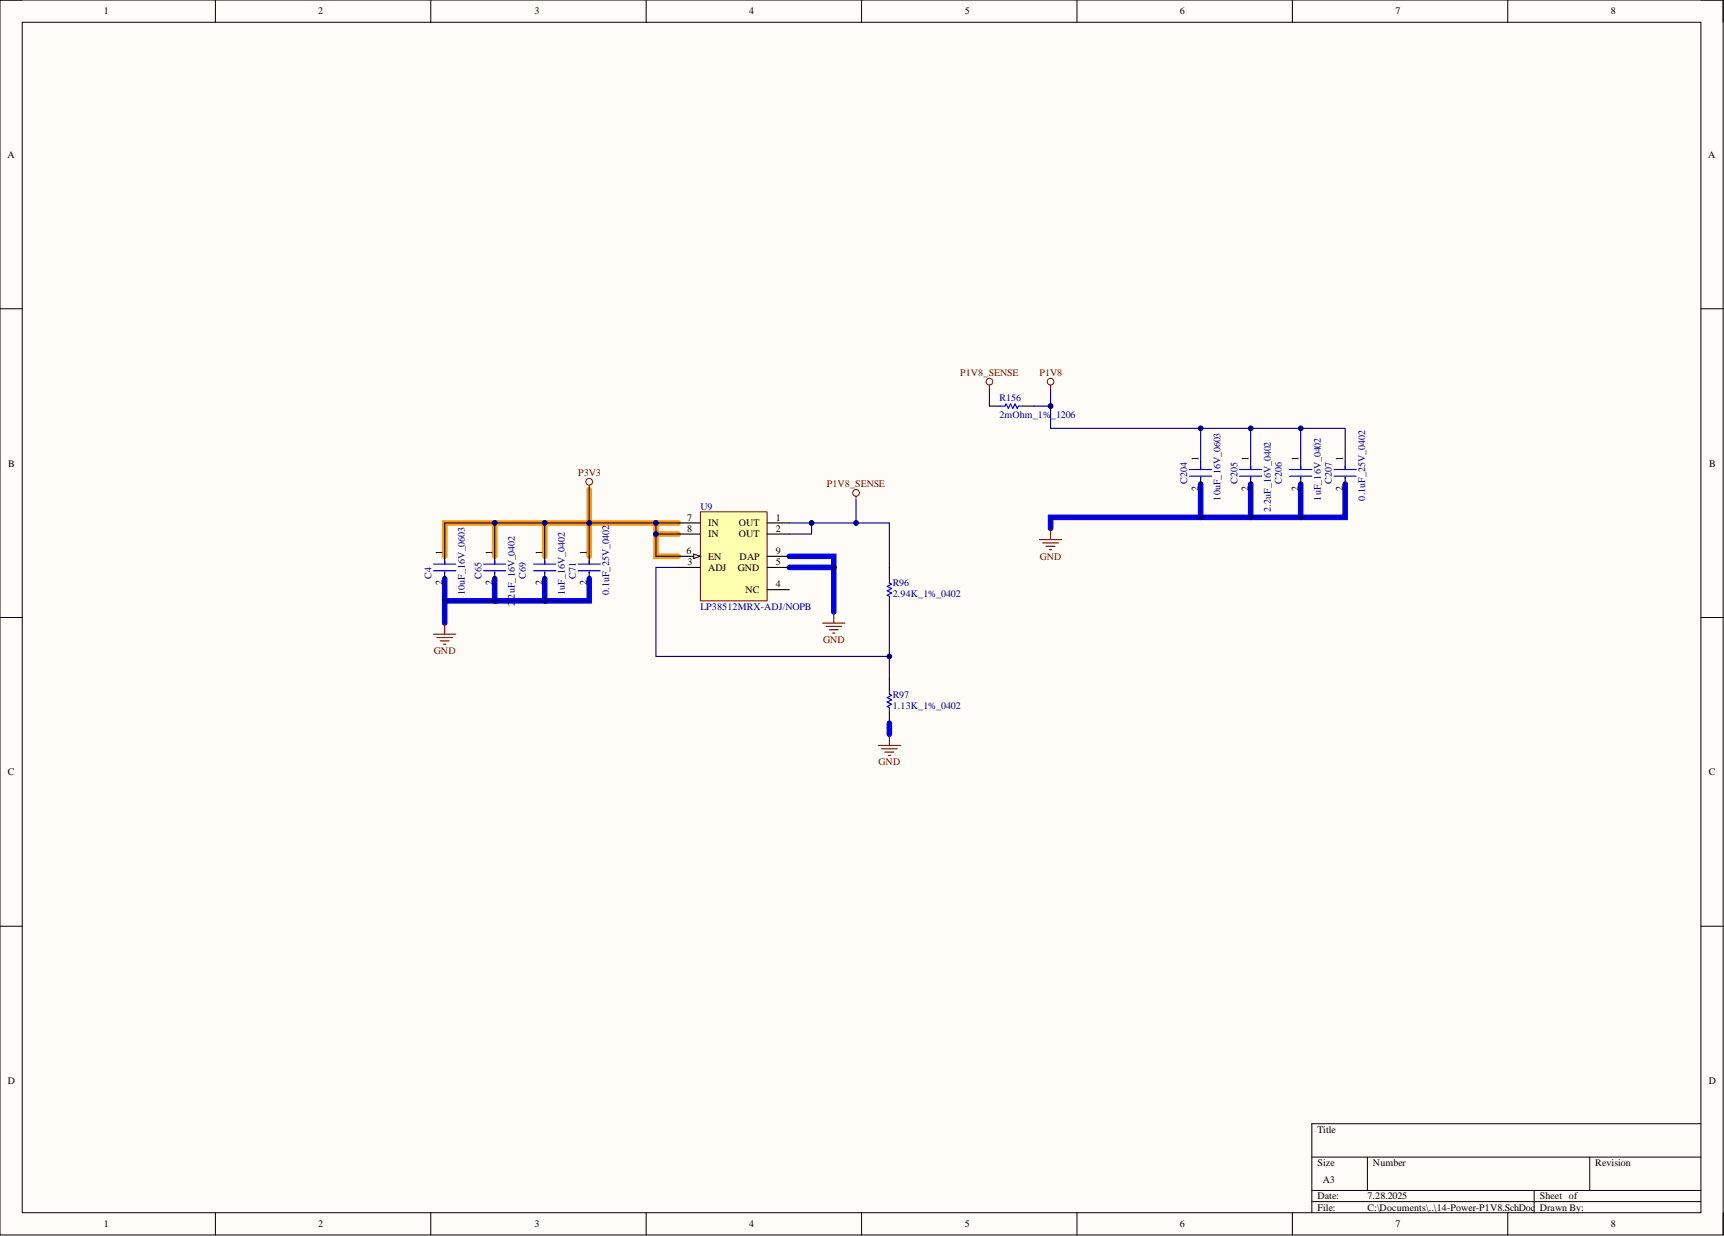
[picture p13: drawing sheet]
<svg xmlns="http://www.w3.org/2000/svg" width="393mm" height="282mm" viewBox="0 0 393 282" stroke-linecap="round" stroke-linejoin="round" font-family="sans-serif">
<defs><g id="words">
<g font-size="2.3">
<text x="23.7" y="3.3">1</text>
<text x="72.6" y="3.3">2</text>
<text x="121.9" y="3.3">3</text>
<text x="171" y="3.3">4</text>
<text x="220.2" y="3.3">5</text>
<text x="269.2" y="3.3">6</text>
<text x="318.4" y="3.3">7</text>
<text x="367.5" y="3.3">8</text>
<text x="1.7" y="35.9">A</text>
<text x="389.8" y="35.9">A</text>
<text x="1.9" y="106.4">B</text>
<text x="273.4" y="105" transform="rotate(-90 273.4 105)">1</text>
<text x="284.8" y="105" transform="rotate(-90 284.8 105)">1</text>
<text x="296.3" y="105" transform="rotate(-90 296.3 105)">1</text>
<text x="306.4" y="105" transform="rotate(-90 306.4 105)">1</text>
<text x="389.9" y="106.4">B</text>
<text x="273.4" y="111.9" transform="rotate(-90 273.4 111.9)">2</text>
<text x="284.8" y="111.9" transform="rotate(-90 284.8 111.9)">2</text>
<text x="296.3" y="111.9" transform="rotate(-90 296.3 111.9)">2</text>
<text x="306.4" y="111.9" transform="rotate(-90 306.4 111.9)">2</text>
<text x="156.8" y="118.7">7</text>
<text x="177" y="118.7">1</text>
<text x="156.8" y="121.3">8</text>
<text x="161.6" y="120">IN</text>
<text x="161.6" y="122.6">IN</text>
<text x="168.6" y="120">OUT</text>
<text x="168.6" y="122.6">OUT</text>
<text x="177" y="121.3">2</text>
<text x="101" y="126.6" transform="rotate(-90 101 126.6)">1</text>
<text x="112.4" y="126.6" transform="rotate(-90 112.4 126.6)">1</text>
<text x="123.8" y="126.6" transform="rotate(-90 123.8 126.6)">1</text>
<text x="133.9" y="126.6" transform="rotate(-90 133.9 126.6)">1</text>
<text x="156.7" y="126.4">6</text>
<text x="156.8" y="128.9">3</text>
<text x="161.6" y="127.6">EN</text>
<text x="161.6" y="130.2">ADJ</text>
<text x="168.3" y="130.2">GND</text>
<text x="168.8" y="127.6">DAP</text>
<text x="177" y="128.9">5</text>
<text x="177" y="126.4">9</text>
<text x="101" y="133.5" transform="rotate(-90 101 133.5)">2</text>
<text x="112.4" y="133.5" transform="rotate(-90 112.4 133.5)">2</text>
<text x="123.8" y="133.5" transform="rotate(-90 123.8 133.5)">2</text>
<text x="133.9" y="133.5" transform="rotate(-90 133.9 133.5)">2</text>
<text x="170.1" y="135.2">NC</text>
<text x="177" y="134">4</text>
<text x="1.8" y="176.8">C</text>
<text x="389.9" y="176.8">C</text>
<text x="1.8" y="247.2">D</text>
<text x="389.9" y="247.2">D</text>
<text x="300.6" y="258.3">Title</text>
<text x="300.6" y="265.9">Size</text>
<text x="301.8" y="269.7">A3</text>
<text x="313.3" y="265.9">Number</text>
<text x="364" y="265.9">Revision</text>
<text x="300.6" y="273.5">Date:</text>
<text x="312" y="273.5">7.28.2025</text>
<text x="351.3" y="273.5">Sheet of</text>
<text x="23.7" y="279.9">1</text>
<text x="72.6" y="279.9">2</text>
<text x="121.9" y="279.9">3</text>
<text x="171" y="279.9">4</text>
<text x="220.2" y="279.9">5</text>
<text x="269.2" y="279.9">6</text>
<text x="300.6" y="276.1">File:</text>
<text x="312" y="276.1">C:\Documents\..\14-Power-P1V8.SchDoc</text>
<text x="318.4" y="279.9">7</text>
<text x="351.3" y="276.1">Drawn By:</text>
<text x="367.5" y="279.9">8</text>
</g>
<g font-size="2.3" fill="#800000">
<text x="219.1" y="85.8">P1V8_SENSE</text>
<text x="237.2" y="85.8">P1V8</text>
<text x="131.9" y="108.6">P3V3</text>
<text x="188.6" y="111.1">P1V8_SENSE</text>
<text x="237.2" y="127.6">GND</text>
<text x="99" y="149.2">GND</text>
<text x="187.8" y="146.7">GND</text>
<text x="200.5" y="174.6">GND</text>
</g>
<g font-size="2.3" fill="#000080">
<text x="228" y="91.3">R156</text>
<text x="228" y="95.4">2mOhm_1%</text>
<text x="239.9" y="95.4">_1206</text>
<text x="270.9" y="110.4" transform="rotate(-90 270.9 110.4)">C204</text>
<text x="282.3" y="110.4" transform="rotate(-90 282.3 110.4)">C205</text>
<text x="292.5" y="110.4" transform="rotate(-90 292.5 110.4)">C206</text>
<text x="303.9" y="110.4" transform="rotate(-90 303.9 110.4)">C207</text>
<text x="159.8" y="116.2">U9</text>
<text x="278.5" y="114.2" transform="rotate(-90 278.5 114.2)">10uF_16V_0603</text>
<text x="289.9" y="116.7" transform="rotate(-90 289.9 116.7)">2.2uF_16V_0402</text>
<text x="301.3" y="114.2" transform="rotate(-90 301.3 114.2)">1uF_16V_0402</text>
<text x="311.5" y="114.2" transform="rotate(-90 311.5 114.2)">0.1uF_25V_0402</text>
<text x="98.4" y="131.9" transform="rotate(-90 98.4 131.9)">C4</text>
<text x="109.8" y="131.9" transform="rotate(-90 109.8 131.9)">C65</text>
<text x="120" y="131.9" transform="rotate(-90 120 131.9)">C69</text>
<text x="131.4" y="131.9" transform="rotate(-90 131.4 131.9)">C71</text>
<text x="106" y="135.7" transform="rotate(-90 106 135.7)">10uF_16V_0603</text>
<text x="117.4" y="136.5" transform="rotate(-90 117.4 136.5)">2uF_16V_0402</text>
<text x="128.9" y="135.7" transform="rotate(-90 128.9 135.7)">1uF_16V_0402</text>
<text x="139" y="135.7" transform="rotate(-90 139 135.7)">0.1uF_25V_0402</text>
<text x="203.7" y="133.7">R96</text>
<text x="203.7" y="136.3">2.94K_1%_0402</text>
<text x="117.4" y="138.3" transform="rotate(-90 117.4 138.3)">2.</text>
<text x="159.8" y="139">LP38512MRX-ADJ/NOPB</text>
<text x="203.7" y="159.1">R97</text>
<text x="203.7" y="161.6">1.13K_1%_0402</text>
</g>
</g></defs>
<path d="M0 0h393.2v281.6h-393.2z" fill-rule="evenodd" fill="#fffcf8"/>
<path d="M0 0h393.2v281.6h-393.2z" fill="none" stroke="#000" stroke-width=".23"/>
<path d="M5.1 5.1h383v271.5h-383z" fill-rule="evenodd" fill="#fffcf8"/>
<g fill="none" stroke="#000" stroke-width=".23">
<path d="M0 0h5.1M5.1 5.1h383v271.5h-383zM49.1 0v5.1M98.3 0v5.1M147.4 0v5.1M196.6 0v5.1M245.7 0v5.1M294.9 0v5.1M344 0v5.1M388.1 0h5.1v5.1M0 70.4h5.1M388.1 70.4h5.1"/>
<path d="M0 140.8h5.1M388.1 140.8h5.1M0 211.2h5.1M388.1 211.2h5.1M388.1 256.3h-88.8v20.3M49.1 276.6v5M98.3 276.6v5M147.4 276.6v5M196.6 276.6v5M245.7 276.6v5M294.9 276.6v5M299.3 263.9h88.8"/>
<path d="M299.3 271.5h88.8M299.3 274h88.8M312 263.9v7.6M344 276.6v5M350 271.5v5.1M362.7 263.9v7.6M393.2 276.6v5"/>
</g>
<path d="M273.9 110.4v7.6M285.4 110.4v7.6M296.8 110.4v7.6M306.9 110.4v7.6h-67.2v2.5M101.5 131.9v10.2M112.9 131.9v5.1h-11.4M124.3 131.9v5.1h-11.4M134.4 131.9v5.1h-10.1M180.1 126.9h10.1v12.7M180.1 129.4h10.1M202.9 164.9v2.6" fill="none" stroke="#00f" stroke-width="1.3"/>
<path d="M112.9 119.3h21.5v7.6M124.3 119.3v7.6M134.4 111.6v7.7h20.3M149.7 119.3v2.5h5M101.5 126.9v-7.6h11.4v7.6M149.7 121.8v5.1h5" fill="none" stroke="#f90" stroke-width="1.3"/>
<g fill="none" stroke="#800000" stroke-width=".23">
<circle cx="225.7" cy="87" r=".76"/>
<circle cx="239.7" cy="87" r=".76"/>
<circle cx="134.4" cy="109.9" r=".76"/>
<circle cx="195.3" cy="112.4" r=".76"/>
</g>
<g fill="none" stroke="#800000" stroke-width=".25">
<path d="M225.7 87.8v1M239.7 87.8v1M134.4 110.6v1M195.3 113.2v1M237.2 123.1h5M237.9 123.8h3.6M238.7 124.6h2M239.4 125.3h.6M239.7 120.5v2.6M98.9 144.6h5.1M99.7 145.4h3.5M100.4 146.1h2.1"/>
<path d="M101.2 146.9h.5M101.5 142.1v2.5"/>
</g>
<g fill="none" stroke="#000" stroke-width=".25">
<path d="M225.7 92.6h2.6M233.4 92.6h2.5M273.9 105.3v1.8M273.9 108.9v1.5M285.4 105.3v1.8M285.4 108.9v1.5M296.8 105.3v1.8M296.8 108.9v1.5M306.9 105.3v1.8M306.9 108.9v1.5M101.5 126.9v1.7M101.5 130.4v1.5"/>
<path d="M112.9 126.9v1.7M112.9 130.4v1.5M124.3 126.9v1.7M124.3 130.4v1.5M134.4 126.9v1.7M134.4 130.4v1.5"/>
</g>
<g fill="none" stroke="#00f" stroke-width=".25">
<path d="M228.3 92.6h1l.3-.5 .5 1 .5-1 .5 1 .5-1 .5 1 .2-.5h1.1M271.4 107.1h5.1M271.4 108.6h5.1M273.9 106.3v.8M273.9 108.9v.2M282.8 107.1h5.1M282.8 108.6h5.1M285.4 106.3v.8M285.4 108.9v.2M294.2 107.1h5.1M294.2 108.6h5.1M296.8 106.3v.8"/>
<path d="M296.8 108.9v.2M304.4 107.1h5M304.4 108.6h5M306.9 106.3v.8M306.9 108.9v.2M98.9 128.6h5.1M98.9 130.2h5.1M101.5 127.9v.7M101.5 130.4v.3M110.3 128.6h5.1M110.3 130.2h5.1M112.9 127.9v.7"/>
<path d="M112.9 130.4v.3M121.8 128.6h5M121.8 130.2h5M124.3 127.9v.7M124.3 130.4v.3M131.9 128.6h5.1M131.9 130.2h5.1M134.4 127.9v.7M134.4 130.4v.3"/>
</g>
<path d="M159.8 116.7h15.2v20.3h-15.2z" fill-rule="evenodd" fill="#ffffb0"/>
<path d="M159.8 116.7h15.2v20.3h-15.2z" fill="none" stroke="#800000" stroke-width=".23"/>
<path d="M154.7 119.3h5.1M175 119.3h5.1M154.7 126.9h5.1M175 134.5h5.1M175 129.4h5.1" fill="none" stroke="#000" stroke-width=".25"/>
<path d="M158.3 126.4l1.5 .5-1.5 .5z" fill="#f8fcff"/>
<path d="M158.3 126.4l1.5 .5-1.5 .5z" fill="none" stroke="#000" stroke-width=".23"/>
<path d="M154.7 129.4h5.1M154.7 121.8h5.1M175 121.8h5.1M175 126.9h5.1M202.9 129.4v2.5M202.9 137v2.6M202.9 154.8v2.5M202.9 162.4v2.5" fill="none" stroke="#000" stroke-width=".25"/>
<path d="M190.2 139.6v2.5M187.7 142.1h5.1M188.5 142.9h3.5M189.2 143.6h2.1M190 144.4h.5" fill="none" stroke="#800000" stroke-width=".25"/>
<path d="M202.9 131.9v1.1l.5 .2-1 .5 1 .5-1 .5 1 .5-1 .5 .5 .3v1M202.9 157.3v1l.5 .3-1 .5 1 .5-1 .5 1 .5-1 .5 .5 .3v1" fill="none" stroke="#00f" stroke-width=".25"/>
<path d="M239.7 88.8v3.8h-3.8" fill="none" stroke="#000080" stroke-width=".25"/>
<circle cx="239.7" cy="92.6" r=".51" fill="#000080"/>
<circle cx="239.7" cy="92.6" r=".51" fill="none" stroke="#000080" stroke-width=".23"/>
<path d="M225.7 88.8v3.8M273.9 110.4v7.6" fill="none" stroke="#000080" stroke-width=".25"/>
<circle cx="273.9" cy="118" r=".51" fill="#000080"/>
<circle cx="273.9" cy="118" r=".51" fill="none" stroke="#000080" stroke-width=".23"/>
<path d="M273.9 97.7v7.6" fill="none" stroke="#000080" stroke-width=".25"/>
<circle cx="273.9" cy="97.7" r=".51" fill="#000080"/>
<circle cx="273.9" cy="97.7" r=".51" fill="none" stroke="#000080" stroke-width=".23"/>
<path d="M285.4 110.4v7.6" fill="none" stroke="#000080" stroke-width=".25"/>
<circle cx="285.4" cy="118" r=".51" fill="#000080"/>
<circle cx="285.4" cy="118" r=".51" fill="none" stroke="#000080" stroke-width=".23"/>
<path d="M285.4 97.7v7.6" fill="none" stroke="#000080" stroke-width=".25"/>
<circle cx="285.4" cy="97.7" r=".51" fill="#000080"/>
<circle cx="285.4" cy="97.7" r=".51" fill="none" stroke="#000080" stroke-width=".23"/>
<path d="M296.8 110.4v7.6" fill="none" stroke="#000080" stroke-width=".25"/>
<circle cx="296.8" cy="118" r=".51" fill="#000080"/>
<circle cx="296.8" cy="118" r=".51" fill="none" stroke="#000080" stroke-width=".23"/>
<path d="M296.8 97.7v7.6" fill="none" stroke="#000080" stroke-width=".25"/>
<circle cx="296.8" cy="97.7" r=".51" fill="#000080"/>
<circle cx="296.8" cy="97.7" r=".51" fill="none" stroke="#000080" stroke-width=".23"/>
<path d="M112.9 131.9v5.1h-11.4" fill="none" stroke="#000080" stroke-width=".25"/>
<circle cx="112.9" cy="137" r=".51" fill="#000080"/>
<circle cx="112.9" cy="137" r=".51" fill="none" stroke="#000080" stroke-width=".23"/>
<circle cx="101.5" cy="137" r=".51" fill="#000080"/>
<circle cx="101.5" cy="137" r=".51" fill="none" stroke="#000080" stroke-width=".23"/>
<path d="M124.3 131.9v5.1h-11.4" fill="none" stroke="#000080" stroke-width=".25"/>
<circle cx="124.3" cy="137" r=".51" fill="#000080"/>
<circle cx="124.3" cy="137" r=".51" fill="none" stroke="#000080" stroke-width=".23"/>
<circle cx="112.9" cy="137" r=".51" fill="#000080"/>
<circle cx="112.9" cy="137" r=".51" fill="none" stroke="#000080" stroke-width=".23"/>
<path d="M134.4 131.9v5.1h-10.1" fill="none" stroke="#000080" stroke-width=".25"/>
<circle cx="124.3" cy="137" r=".51" fill="#000080"/>
<circle cx="124.3" cy="137" r=".51" fill="none" stroke="#000080" stroke-width=".23"/>
<path d="M124.3 119.3v7.6" fill="none" stroke="#000080" stroke-width=".25"/>
<circle cx="124.3" cy="119.3" r=".51" fill="#000080"/>
<circle cx="124.3" cy="119.3" r=".51" fill="none" stroke="#000080" stroke-width=".23"/>
<path d="M134.4 119.3v7.6" fill="none" stroke="#000080" stroke-width=".25"/>
<circle cx="134.4" cy="119.3" r=".51" fill="#000080"/>
<circle cx="134.4" cy="119.3" r=".51" fill="none" stroke="#000080" stroke-width=".23"/>
<path d="M101.5 126.9v-7.6h11.4v7.6" fill="none" stroke="#000080" stroke-width=".25"/>
<circle cx="112.9" cy="119.3" r=".51" fill="#000080"/>
<circle cx="112.9" cy="119.3" r=".51" fill="none" stroke="#000080" stroke-width=".23"/>
<path d="M180.1 129.4h10.1" fill="none" stroke="#000080" stroke-width=".25"/>
<circle cx="190.2" cy="129.4" r=".51" fill="#000080"/>
<circle cx="190.2" cy="129.4" r=".51" fill="none" stroke="#000080" stroke-width=".23"/>
<path d="M185.2 119.3v2.5h-5.1" fill="none" stroke="#000080" stroke-width=".25"/>
<circle cx="185.2" cy="119.3" r=".51" fill="#000080"/>
<circle cx="185.2" cy="119.3" r=".51" fill="none" stroke="#000080" stroke-width=".23"/>
<path d="M149.7 119.3v2.5h5" fill="none" stroke="#000080" stroke-width=".25"/>
<circle cx="149.7" cy="121.8" r=".51" fill="#000080"/>
<circle cx="149.7" cy="121.8" r=".51" fill="none" stroke="#000080" stroke-width=".23"/>
<circle cx="149.7" cy="119.3" r=".51" fill="#000080"/>
<circle cx="149.7" cy="119.3" r=".51" fill="none" stroke="#000080" stroke-width=".23"/>
<path d="M149.7 121.8v5.1h5" fill="none" stroke="#000080" stroke-width=".25"/>
<circle cx="149.7" cy="121.8" r=".51" fill="#000080"/>
<circle cx="149.7" cy="121.8" r=".51" fill="none" stroke="#000080" stroke-width=".23"/>
<path d="M195.3 119.3h7.6v10.1" fill="none" stroke="#000080" stroke-width=".25"/>
<circle cx="195.3" cy="119.3" r=".51" fill="#000080"/>
<circle cx="195.3" cy="119.3" r=".51" fill="none" stroke="#000080" stroke-width=".23"/>
<path d="M200.4 170h5.1M201.1 170.8h3.6M201.9 171.5h2M202.7 172.3h.5M202.9 167.5v2.5" fill="none" stroke="#800000" stroke-width=".25"/>
<path d="M154.7 129.4h-5v20.3h53.2M202.9 164.9v2.6" fill="none" stroke="#000080" stroke-width=".25"/>
<circle cx="202.9" cy="149.7" r=".51" fill="#000080"/>
<circle cx="202.9" cy="149.7" r=".51" fill="none" stroke="#000080" stroke-width=".23"/>
<path d="M112.9 119.3h21.5" fill="none" stroke="#000080" stroke-width=".25"/>
<circle cx="112.9" cy="119.3" r=".51" fill="#000080"/>
<circle cx="112.9" cy="119.3" r=".51" fill="none" stroke="#000080" stroke-width=".23"/>
<circle cx="124.3" cy="119.3" r=".51" fill="#000080"/>
<circle cx="124.3" cy="119.3" r=".51" fill="none" stroke="#000080" stroke-width=".23"/>
<circle cx="134.4" cy="119.3" r=".51" fill="#000080"/>
<circle cx="134.4" cy="119.3" r=".51" fill="none" stroke="#000080" stroke-width=".23"/>
<path d="M134.4 111.6v7.7h20.3" fill="none" stroke="#000080" stroke-width=".25"/>
<circle cx="134.4" cy="119.3" r=".51" fill="#000080"/>
<circle cx="134.4" cy="119.3" r=".51" fill="none" stroke="#000080" stroke-width=".23"/>
<circle cx="149.7" cy="119.3" r=".51" fill="#000080"/>
<circle cx="149.7" cy="119.3" r=".51" fill="none" stroke="#000080" stroke-width=".23"/>
<path d="M180.1 126.9h10.1v12.7" fill="none" stroke="#000080" stroke-width=".25"/>
<circle cx="190.2" cy="129.4" r=".51" fill="#000080"/>
<circle cx="190.2" cy="129.4" r=".51" fill="none" stroke="#000080" stroke-width=".23"/>
<path d="M195.3 114.2v5.1h-15.2" fill="none" stroke="#000080" stroke-width=".25"/>
<circle cx="185.2" cy="119.3" r=".51" fill="#000080"/>
<circle cx="185.2" cy="119.3" r=".51" fill="none" stroke="#000080" stroke-width=".23"/>
<circle cx="195.3" cy="119.3" r=".51" fill="#000080"/>
<circle cx="195.3" cy="119.3" r=".51" fill="none" stroke="#000080" stroke-width=".23"/>
<path d="M101.5 131.9v10.2" fill="none" stroke="#000080" stroke-width=".25"/>
<circle cx="101.5" cy="137" r=".51" fill="#000080"/>
<circle cx="101.5" cy="137" r=".51" fill="none" stroke="#000080" stroke-width=".23"/>
<path d="M202.9 139.6v15.2" fill="none" stroke="#000080" stroke-width=".25"/>
<circle cx="202.9" cy="149.7" r=".51" fill="#000080"/>
<circle cx="202.9" cy="149.7" r=".51" fill="none" stroke="#000080" stroke-width=".23"/>
<path d="M306.9 110.4v7.6h-67.2v2.5" fill="none" stroke="#000080" stroke-width=".25"/>
<circle cx="273.9" cy="118" r=".51" fill="#000080"/>
<circle cx="273.9" cy="118" r=".51" fill="none" stroke="#000080" stroke-width=".23"/>
<circle cx="285.4" cy="118" r=".51" fill="#000080"/>
<circle cx="285.4" cy="118" r=".51" fill="none" stroke="#000080" stroke-width=".23"/>
<circle cx="296.8" cy="118" r=".51" fill="#000080"/>
<circle cx="296.8" cy="118" r=".51" fill="none" stroke="#000080" stroke-width=".23"/>
<path d="M239.7 92.6v5.1h67.2v7.6" fill="none" stroke="#000080" stroke-width=".25"/>
<circle cx="239.7" cy="92.6" r=".51" fill="#000080"/>
<circle cx="239.7" cy="92.6" r=".51" fill="none" stroke="#000080" stroke-width=".23"/>
<circle cx="273.9" cy="97.7" r=".51" fill="#000080"/>
<circle cx="273.9" cy="97.7" r=".51" fill="none" stroke="#000080" stroke-width=".23"/>
<circle cx="285.4" cy="97.7" r=".51" fill="#000080"/>
<circle cx="285.4" cy="97.7" r=".51" fill="none" stroke="#000080" stroke-width=".23"/>
<circle cx="296.8" cy="97.7" r=".51" fill="#000080"/>
<circle cx="296.8" cy="97.7" r=".51" fill="none" stroke="#000080" stroke-width=".23"/>
<use href="#words"/>
</svg>
